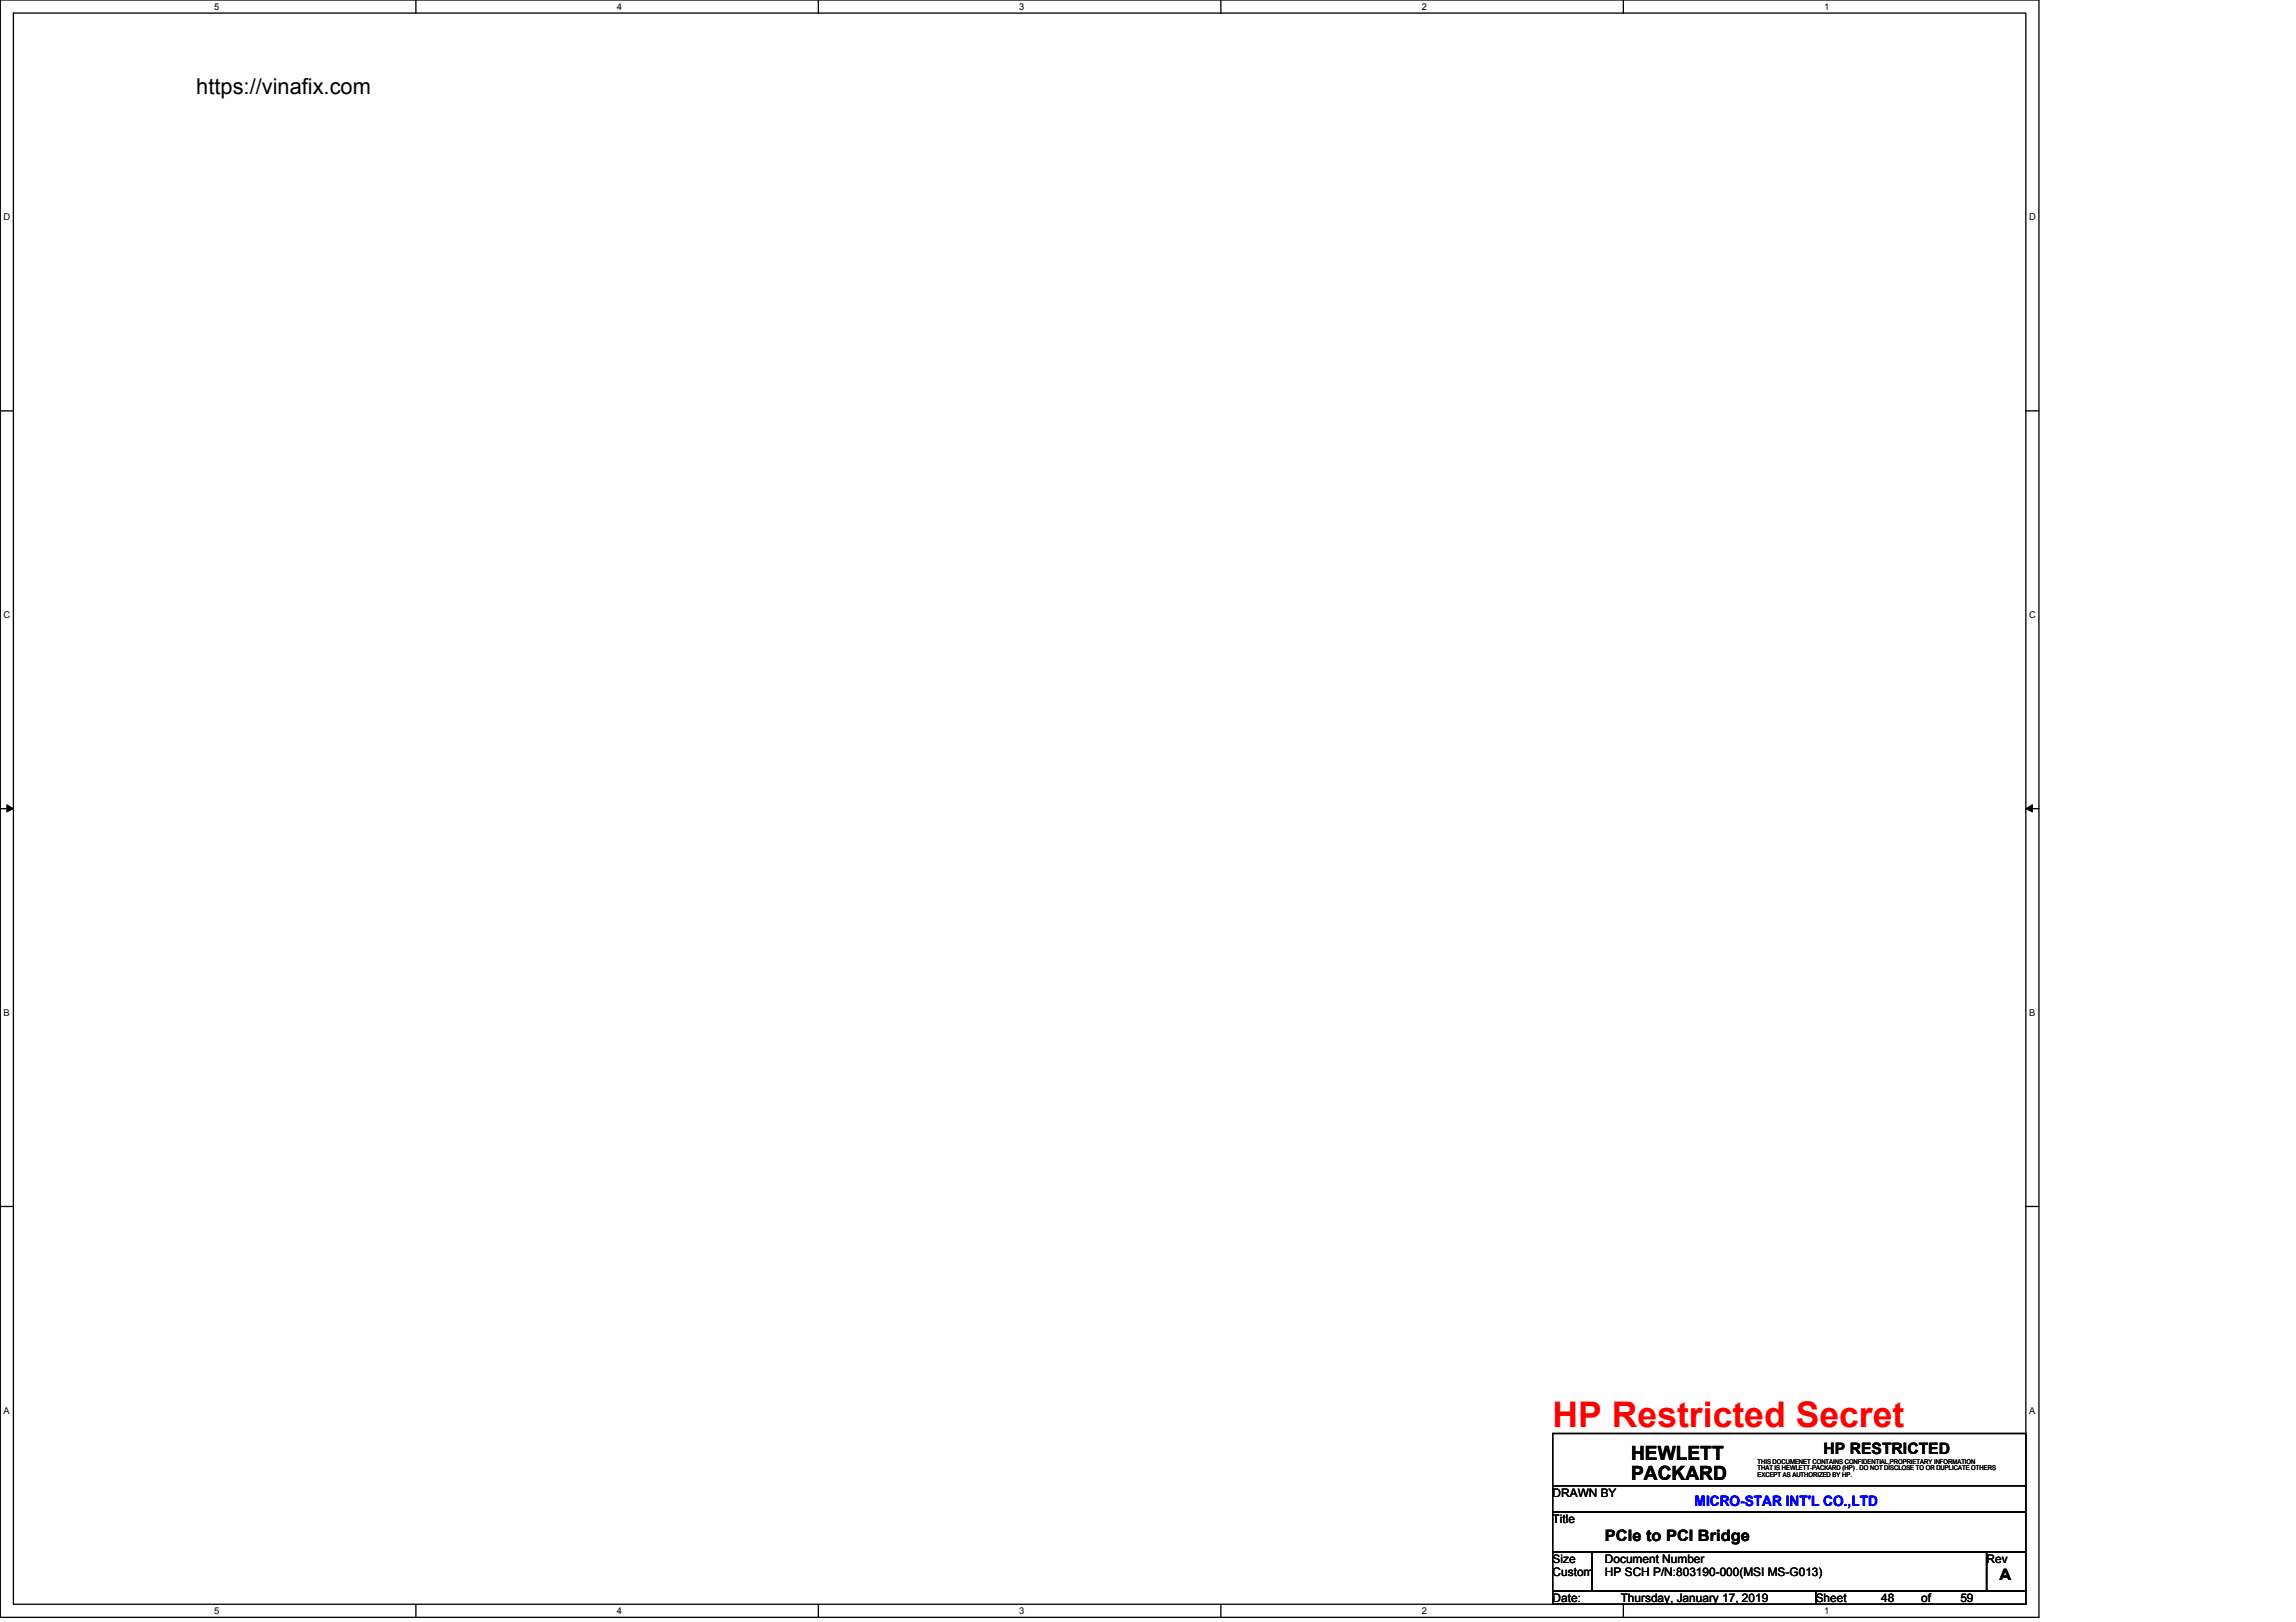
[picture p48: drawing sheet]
<svg xmlns="http://www.w3.org/2000/svg" width="297mm" height="210mm" viewBox="0 0 297 210" stroke-linecap="round" stroke-linejoin="round" font-family="sans-serif">
<defs><g id="words">
<text font-size="4.6" fill="#f00" x="200.9" y="184.7">HP Restricted Secret</text>
<text font-size="2.8" x="25.4" y="12.1">https://vinafix.com</text>
<g font-size="2.5">
<text x="211" y="188.9">HEWLETT</text>
<text x="211" y="191.5">PACKARD</text>
</g>
<g font-size="2">
<text x="235.9" y="188.1">HP RESTRICTED</text>
<text x="207.6" y="199.4">PCIe to PCI Bridge</text>
<text x="258.7" y="204.5">A</text>
</g>
<text font-size="1.9" fill="#00f" x="219.2" y="194.9">MICRO-STAR INT'L CO.,LTD</text>
<g font-size="1.5">
<text x="200.9" y="197.1">Title</text>
<text x="200.9" y="193.7">DRAWN BY</text>
<text x="200.9" y="202.3">Size</text>
<text x="200.9" y="204">Custom</text>
<text x="207.6" y="202.3">Document Number</text>
<text x="207.6" y="204">HP SCH P/N:803190-000(MSI MS-G013)</text>
<text x="257" y="202.3">Rev</text>
<text x="200.9" y="207.3">Date:</text>
<text x="209.7" y="207.3">Thursday, January 17, 2019</text>
<text x="234.9" y="207.3">Sheet</text>
<text x="243.4" y="207.3">48</text>
<text x="248.5" y="207.3">of</text>
<text x="253.6" y="207.3">59</text>
</g>
<g font-size="1.2">
<text x="27.7" y="1.3">5</text>
<text x="79.8" y="1.3">4</text>
<text x="131.9" y="1.3">3</text>
<text x="183.9" y="1.3">2</text>
<text x="236" y="1.3">1</text>
<text x=".5" y="28.5">D</text>
<text x="262.5" y="28.5">D</text>
<text x=".5" y="80">C</text>
<text x="262.5" y="80">C</text>
<text x=".5" y="131.5">B</text>
<text x="262.5" y="131.5">B</text>
<text x=".5" y="183">A</text>
<text x="262.5" y="183">A</text>
<text x="27.7" y="208.9">5</text>
<text x="79.8" y="208.9">4</text>
<text x="131.9" y="208.9">3</text>
<text x="183.9" y="208.9">2</text>
<text x="236" y="208.9">1</text>
</g>
<g font-size=".8">
<text x="227.4" y="189.4">THIS DOCUMENET CONTAINS CONFIDENTIAL,PROPRIETARY INFORMATION</text>
<text x="227.4" y="190.2">THAT IS HEWLETT-PACKARD (HP) . DO NOT DISCLOSE TO OR DUPLICATE OTHERS</text>
<text x="227.4" y="191.1">EXCEPT AS AUTHORIZED BY HP.</text>
</g>
</g></defs>
<path d="M0 0h263.8v209.3h-263.8zM1.7 1.7h260.4v205.9h-260.4z" fill="none" stroke="#000" stroke-width=".17"/>
<g fill="#fff">
<path d="M27.7 .2h.6v1.3h-.6z"/>
<path d="M27.7 207.8h.6v1.3h-.6z"/>
</g>
<path d="M53.8 0v1.7M53.8 207.6v1.7" fill="none" stroke="#000" stroke-width=".17"/>
<g fill="#fff">
<path d="M79.8 .2h.6v1.3h-.6z"/>
<path d="M79.8 207.8h.6v1.3h-.6z"/>
</g>
<path d="M105.9 0v1.7M105.9 207.6v1.7" fill="none" stroke="#000" stroke-width=".17"/>
<g fill="#fff">
<path d="M131.9 .2h.6v1.3h-.6z"/>
<path d="M131.9 207.8h.6v1.3h-.6z"/>
</g>
<path d="M157.9 0v1.7M157.9 207.6v1.7" fill="none" stroke="#000" stroke-width=".17"/>
<g fill="#fff">
<path d="M183.9 .2h.6v1.3h-.6z"/>
<path d="M183.9 207.8h.6v1.3h-.6z"/>
</g>
<path d="M210 0v1.7M210 207.6v1.7" fill="none" stroke="#000" stroke-width=".17"/>
<g fill="#fff">
<path d="M236 .2h.6v1.3h-.6z"/>
<path d="M236 207.8h.6v1.3h-.6z"/>
<path d="M.5 27.4h.7v1.4h-.7z"/>
<path d="M262.5 27.4h.8v1.4h-.8z"/>
<path d="M.5 78.9h.7v1.4h-.7z"/>
<path d="M262.5 78.9h.8v1.4h-.8z"/>
</g>
<path d="M0 53.2h1.7M262.1 53.2h1.7" fill="none" stroke="#000" stroke-width=".17"/>
<g fill="#fff">
<path d="M.5 130.4h.7v1.3h-.7z"/>
<path d="M262.5 130.4h.8v1.3h-.8z"/>
</g>
<path d="M0 104.7h1.7M262.1 104.7h1.7" fill="none" stroke="#000" stroke-width=".17"/>
<path d="M.9 104.1l.8 .6-.8 .4zM262.1 104.7l.8-.6v1z" fill="#000"/>
<path d="M.9 104.1l.8 .6-.8 .4zM262.1 104.7l.8-.6v1z" fill="none" stroke="#000" stroke-width=".13"/>
<g fill="#fff">
<path d="M.5 181.9h.7v1.3h-.7z"/>
<path d="M262.5 181.9h.8v1.3h-.8z"/>
</g>
<path d="M0 156.1h1.7M262.1 156.1h1.7M200.9 185.5h61.2v10.2h-61.2zM200.9 195.7h61.2v5.1h-61.2zM200.9 192.3h61.2M200.9 200.8h5.1v5.1h-5.1zM200.9 205.9h34v1.7h-34zM206 200.8h51v5.1h-51zM234.9 205.9h27.2v1.7h-27.2zM257 200.8h5.1v5.1h-5.1z" fill="none" stroke="#000" stroke-width=".17"/>
<use href="#words"/>
</svg>
